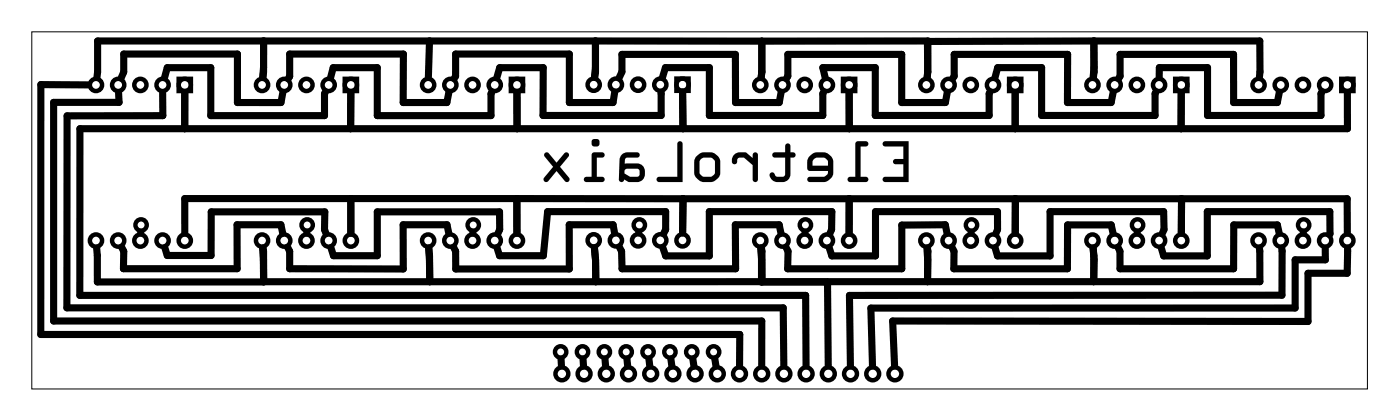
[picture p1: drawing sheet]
<svg xmlns="http://www.w3.org/2000/svg" width="160mm" height="48mm" viewBox="0 0 160 48" stroke-linecap="round" stroke-linejoin="round" font-family="sans-serif">
<path d="M3.6 3.6h152.8v40.8h-152.8z" fill="none" stroke="#000" stroke-width=".11"/>
<g fill="#000">
<path d="M101.1 16.2l-.1 .3 .2 .2h2.1v1.5h-.8a.3 .3 0 0 0-.3 .3 .3 .3 0 0 0 .3 .3h.8v1.4h-2a.3 .3 0 0 0-.3 .3 .3 .3 0 0 0 .3 .3h2.6v-4.7h-2.6zM101.1 16.2l.2-.1h2.6v4.7h-2.6a.3 .3 0 0 1-.3-.3 .3 .3 0 0 1 .3-.3h2v-1.4h-.8a.3 .3 0 0 1-.3-.3 .3 .3 0 0 1 .3-.3h.8v-1.5h-2l-.2-.1a.3 .3 0 0 1 0-.4zM97.9 16.2l-.1 .2v3.8h-.5a.3 .3 0 0 0-.3 .3 .3 .3 0 0 0 .3 .3h1.7a.3 .3 0 0 0 .3-.3 .3 .3 0 0 0-.3-.3h-.5v-3.5h.5a.3 .3 0 0 0 .3-.3 .3 .3 0 0 0-.3-.3h-.9zM97.9 16.2l.2-.1h.9a.3 .3 0 0 1 .3 .3 .3 .3 0 0 1-.3 .3h-.5v3.5h.5a.3 .3 0 0 1 .3 .3 .3 .3 0 0 1-.3 .3h-1.7a.3 .3 0 0 1-.3-.3 .3 .3 0 0 1 .3-.3h.5v-3.8zM92.7 17.8a1.44 1.44 0 0 0-.3 1.5l.3 .2h2a.5 .5 0 0 1-.3 .6l-.2 .1h-1.5a.3 .3 0 0 0-.4 .3 .3 .3 0 0 0 .4 .3h1.6l.5-.3a1.21 1.21 0 0 0 .5-.8v-1.2a1.22 1.22 0 0 0-1.1-1.1h-1zM92.7 17.8l.4-.3 .4-.1a1.53 1.53 0 0 1 1.3 .2l.3 .3 .2 .4v1.4l-.1 .5-.4 .4-.4 .2h-1.7a.3 .3 0 0 1-.4-.3 .3 .3 0 0 1 .4-.3h1.5l.2-.1a.51 .51 0 0 0 .3-.6h-2l-.3-.1a1.46 1.46 0 0 1 0-1.2zM93.1 18.2l.4-.2h.9l.3 .4v.5h-1.7a.8 .8 0 0 1 .1-.7zM93.1 18.2l-.1 .3v.4h1.7v-.5l-.3-.4h-.9zM88.4 17.5v.3l.1 .2h1.3v2l-.3 .2h-.6l-.2-.1a.38 .38 0 0 0-.2-.4 .38 .38 0 0 0-.4 .2l-.1 .1a.94 .94 0 0 0 .9 .8 1.23 1.23 0 0 0 1.4-.5l.1-.4v-1.9h.3a.3 .3 0 0 0 .3-.3 .3 .3 0 0 0-.3-.3h-.3v-.7a.3 .3 0 0 0-.3-.3 .3 .3 0 0 0-.3 .3v.7h-1.2zM88.4 17.5l.2-.1h1.2v-.7a.3 .3 0 0 1 .3-.3 .3 .3 0 0 1 .3 .3v.7h.3a.3 .3 0 0 1 .3 .3 .3 .3 0 0 1-.3 .3h-.3v1.9a.91 .91 0 0 1-.9 .9 1.14 1.14 0 0 1-1.5-.8 .32 .32 0 0 1 .4-.3 .32 .32 0 0 1 .3 .3l.1 .2h.7l.3-.2v-2h-1.3l-.1-.2zM84 17.7a.75 .75 0 0 0-.1 1h.3l.2-.5 .1-.2h.6l1 .9v1.6a.3 .3 0 0 0 .3 .3 .3 .3 0 0 0 .3-.3v-2.8a.3 .3 0 0 0-.3-.3 .3 .3 0 0 0-.3 .3v.4l-.7-.7h-.2a1.31 1.31 0 0 0-1.2 .3zM84 17.7a1.59 1.59 0 0 1 1.4-.3l.7 .7v-.4a.3 .3 0 0 1 .3-.3 .3 .3 0 0 1 .3 .3v2.8a.3 .3 0 0 1-.3 .3 .3 .3 0 0 1-.3-.3v-1.6l-1-.9h-.6l-.2 .3a.33 .33 0 0 1-.3 .5 .33 .33 0 0 1-.3-.5l.1-.4zM79.7 17.8l-.2 .4-.1 1.6 .2 .4 .4 .4a1.53 1.53 0 0 0 1.3 .2l.5-.1 .5-.5 .1-.5v-1.2a1.22 1.22 0 0 0-1.1-1.1h-1zM79.7 17.8l.4-.3 .4-.1a1.53 1.53 0 0 1 1.4 .2l.3 .3 .2 .4v1.4a1.25 1.25 0 0 1-1.1 1.1 1.53 1.53 0 0 1-1.3-.2l-.4-.4-.2-.4 .1-1.6zM80.2 18.2l.3-.2h.9l.4 .4v1.4l-.3 .3-.2 .1h-.8l-.5-.4v-1.3zM80.2 18.2l-.2 .3v1.3l.5 .4 1-.1 .3-.3v-1.4l-.4-.4h-.9zM77.6 16.2l-.1 .2v3.8h-2.1a.3 .3 0 0 0-.3 .3 .3 .3 0 0 0 .3 .3h2.7v-4.4l-.2-.2zM77.6 16.2a.3 .3 0 0 1 .3 0 .3 .3 0 0 1 .2 .2v4.4h-2.7a.3 .3 0 0 1-.3-.3 .3 .3 0 0 1 .3-.3h2.1v-3.8zM71.1 17.7l-.2 .6-.1 2.2a.3 .3 0 0 0 .3 .3 .3 .3 0 0 0 .3-.3 1.57 1.57 0 0 0 1.5 .3 1.1 1.1 0 0 0 .9-.9 1.1 1.1 0 0 0-.5-1.1l-.4-.1h-1.4v-.4a.28 .28 0 0 1 .3-.3h1.1a.3 .3 0 0 0 .3-.3 .3 .3 0 0 0-.3-.3h-1.4zM71.1 17.7l.4-.3h1.4a.3 .3 0 0 1 .3 .3 .3 .3 0 0 1-.3 .3h-1.2l-.2 .2v.5h1.4a1.1 1.1 0 0 1 .9 .8 1.1 1.1 0 0 1-.5 1.2 2.66 2.66 0 0 1-1.4 .1l-.5-.3a.3 .3 0 0 1-.3 .3 .3 .3 0 0 1-.3-.3l.1-2.2zM71.5 19.4l.2-.1h1.3l.2 .2v.4l-.1 .2-.2 .1a1.48 1.48 0 0 1-1.5-.4zM71.5 19.4l-.1 .4 .7 .4h.8l.3-.2v-.5l-.2-.2h-1.3zM67.8 17.5l-.1 .2v2.5h-.6a.3 .3 0 0 0-.3 .3 .3 .3 0 0 0 .3 .3h1.8a.3 .3 0 0 0 .3-.3 .3 .3 0 0 0-.3-.3h-.6v-2.2h.6a.3 .3 0 0 0 .3-.3 .3 .3 0 0 0-.3-.3h-.9zM67.8 17.5l.2-.1h.9a.3 .3 0 0 1 .3 .3 .3 .3 0 0 1-.3 .3h-.6v2.2h.6a.3 .3 0 0 1 .3 .3 .3 .3 0 0 1-.3 .3h-1.8a.3 .3 0 0 1-.3-.3 .3 .3 0 0 1 .3-.3h.6v-2.5zM67.6 16.3a.5 .5 0 0 0 1 0 .5 .5 0 0 0-1 0zM67.6 16.3a.5 .5 0 0 1 1 0 .5 .5 0 0 1-1 0zM62.3 17.5l-.1 .2 .1 .2 1 1.2-1.1 1.2a.31 .31 0 0 0 .1 .4 .31 .31 0 0 0 .4 0l1-1.2 .9 1.2a.31 .31 0 0 0 .5 0 .31 .31 0 0 0 0-.4l-1-1.2 .9-1.2a.3 .3 0 0 0 0-.4 .3 .3 0 0 0-.4 0l-.9 1.1-.9-1.1a.3 .3 0 0 0-.5 0zM62.3 17.5a.3 .3 0 0 1 .5 0l.9 1.1 .9-1.1a.3 .3 0 0 1 .4 0 .3 .3 0 0 1 0 .4l-.9 1.2 1 1.2a.31 .31 0 0 1 0 .4 .31 .31 0 0 1-.5 0l-.9-1.2-1 1.2a.31 .31 0 0 1-.4 0 .31 .31 0 0 1-.1-.4l1.1-1.2-1-1.2-.1-.2z"/>
<path d="M101.1 16.2l-.1 .3 .2 .2h2.1v1.5h-.8a.3 .3 0 0 0-.3 .3 .3 .3 0 0 0 .3 .3h.8v1.4h-2a.3 .3 0 0 0-.3 .3 .3 .3 0 0 0 .3 .3h2.6v-4.7h-2.6zM97.9 16.2l-.1 .2v3.8h-.5a.3 .3 0 0 0-.3 .3 .3 .3 0 0 0 .3 .3h1.7a.3 .3 0 0 0 .3-.3 .3 .3 0 0 0-.3-.3h-.5v-3.5h.5a.3 .3 0 0 0 .3-.3 .3 .3 0 0 0-.3-.3h-.9zM92.7 17.8a1.45 1.45 0 0 0-.3 1.5l.3 .2h2a.6 .6 0 0 1-.5 .7h-1.5a.3 .3 0 0 0-.4 .3 .3 .3 0 0 0 .4 .3h1.6l.5-.3a1.21 1.21 0 0 0 .5-.8v-1.2a1.22 1.22 0 0 0-1.1-1.1h-1zM93.1 18.2l.4-.2h.7a.71 .71 0 0 1 .5 .5v.4h-1.7v-.4zM88.4 17.5v.3l.1 .2h1.3v2l-.3 .2h-.6l-.2-.1a.38 .38 0 0 0-.2-.4 .38 .38 0 0 0-.4 .2 .86 .86 0 0 0 .8 .9 1.23 1.23 0 0 0 1.4-.5l.1-.4v-1.9h.3a.3 .3 0 0 0 .3-.3 .3 .3 0 0 0-.3-.3h-.3v-.7a.3 .3 0 0 0-.3-.3 .3 .3 0 0 0-.3 .3v.7h-1.2zM84 17.7a.75 .75 0 0 0-.1 1h.3l.2-.5 .1-.2h.6l1 .9v1.6a.3 .3 0 0 0 .3 .3 .3 .3 0 0 0 .3-.3v-2.8a.3 .3 0 0 0-.3-.3 .3 .3 0 0 0-.3 .3v.4l-.7-.7h-.2a1.31 1.31 0 0 0-1.2 .3zM79.7 17.8l-.2 .4-.1 1.5a1.23 1.23 0 0 0 1.1 1.1h.9l.4-.2a1.29 1.29 0 0 0 .6-.9v-1.2a1.22 1.22 0 0 0-1.1-1.1h-1zM80.2 18.2l.3-.2h.8a.71 .71 0 0 1 .5 .5v1.2l-.1 .2-.3 .3h-.9l-.4-.3-.1-.2v-1.2zM77.6 16.2l-.1 .2v3.8h-2.1a.3 .3 0 0 0-.3 .3 .3 .3 0 0 0 .3 .3h2.7v-4.4l-.2-.2zM71.1 17.7l-.2 .6-.1 2.2a.3 .3 0 0 0 .3 .3 .3 .3 0 0 0 .3-.3 1.57 1.57 0 0 0 1.5 .3 1.1 1.1 0 0 0 .9-.9 1.1 1.1 0 0 0-.5-1.1l-.4-.1h-1.4v-.5l.2-.2h1.2a.3 .3 0 0 0 .3-.3 .3 .3 0 0 0-.3-.3h-1.4zM71.5 19.4l.2-.1h1.3l.2 .2v.5l-.3 .2h-.8l-.7-.4zM67.8 17.5l-.1 .2v2.5h-.6a.3 .3 0 0 0-.3 .3 .3 .3 0 0 0 .3 .3h1.8a.3 .3 0 0 0 .3-.3 .3 .3 0 0 0-.3-.3h-.6v-2.2h.6a.3 .3 0 0 0 .3-.3 .3 .3 0 0 0-.3-.3h-.9zM67.6 16.3a.5 .5 0 0 0 1 0 .5 .5 0 0 0-1 0zM62.3 17.5l-.1 .2 .1 .2 1 1.2-1.1 1.2a.31 .31 0 0 0 .1 .4 .31 .31 0 0 0 .4 0l1-1.2 .9 1.2a.31 .31 0 0 0 .5 0 .31 .31 0 0 0 0-.4l-1-1.2 .9-1.2a.3 .3 0 0 0 0-.4 .3 .3 0 0 0-.4 0l-.9 1.1-.9-1.1a.3 .3 0 0 0-.5 0z"/>
</g>
<g fill="none" stroke="#000" stroke-width=".51">
<path d="M20.4 9h1.4v1.4h-1.4zM39.4 9h1.4v1.4h-1.4zM58.4 9h1.4v1.4h-1.4zM77.4 9h1.4v1.4h-1.4zM96.4 9h1.4v1.4h-1.4zM115.4 9h1.4v1.4h-1.4zM134.4 9h1.4v1.4h-1.4zM153.4 9h1.4v1.4h-1.4z"/>
<circle cx="11" cy="9.7" r=".7"/>
<circle cx="13.5" cy="9.7" r=".7"/>
<circle cx="16.1" cy="9.7" r=".7"/>
<circle cx="18.6" cy="9.7" r=".7"/>
<circle cx="21.1" cy="9.7" r=".7"/>
<circle cx="30" cy="9.7" r=".7"/>
<circle cx="32.5" cy="9.7" r=".7"/>
<circle cx="35.1" cy="9.7" r=".7"/>
<circle cx="37.6" cy="9.7" r=".7"/>
<circle cx="40.1" cy="9.7" r=".7"/>
<circle cx="49" cy="9.7" r=".7"/>
<circle cx="51.5" cy="9.7" r=".7"/>
<circle cx="54.1" cy="9.7" r=".7"/>
<circle cx="56.6" cy="9.7" r=".7"/>
<circle cx="59.1" cy="9.7" r=".7"/>
<circle cx="67.9" cy="9.7" r=".7"/>
<circle cx="70.5" cy="9.7" r=".7"/>
<circle cx="73" cy="9.7" r=".7"/>
<circle cx="75.5" cy="9.7" r=".7"/>
<circle cx="78.1" cy="9.7" r=".7"/>
<circle cx="87" cy="9.7" r=".7"/>
<circle cx="89.5" cy="9.7" r=".7"/>
<circle cx="92.1" cy="9.7" r=".7"/>
<circle cx="94.6" cy="9.7" r=".7"/>
<circle cx="97.1" cy="9.7" r=".7"/>
<circle cx="106" cy="9.7" r=".7"/>
<circle cx="108.5" cy="9.7" r=".7"/>
<circle cx="111.1" cy="9.7" r=".7"/>
<circle cx="113.6" cy="9.7" r=".7"/>
<circle cx="116.1" cy="9.7" r=".7"/>
<circle cx="125" cy="9.7" r=".7"/>
<circle cx="127.5" cy="9.7" r=".7"/>
<circle cx="130.1" cy="9.7" r=".7"/>
<circle cx="132.6" cy="9.7" r=".7"/>
<circle cx="135.1" cy="9.7" r=".7"/>
<circle cx="144" cy="9.7" r=".7"/>
<circle cx="146.5" cy="9.7" r=".7"/>
<circle cx="149.1" cy="9.7" r=".7"/>
<circle cx="151.6" cy="9.7" r=".7"/>
<circle cx="154.1" cy="9.7" r=".7"/>
<circle cx="11" cy="27.5" r=".7"/>
<circle cx="13.5" cy="27.5" r=".7"/>
<circle cx="16.1" cy="27.5" r=".7"/>
<circle cx="18.6" cy="27.5" r=".7"/>
<circle cx="21.1" cy="27.5" r=".7"/>
<circle cx="30" cy="27.5" r=".7"/>
<circle cx="32.5" cy="27.5" r=".7"/>
<circle cx="35.1" cy="27.5" r=".7"/>
<circle cx="37.6" cy="27.5" r=".7"/>
<circle cx="40.1" cy="27.5" r=".7"/>
<circle cx="49" cy="27.5" r=".7"/>
<circle cx="51.5" cy="27.5" r=".7"/>
<circle cx="54.1" cy="27.5" r=".7"/>
<circle cx="56.6" cy="27.5" r=".7"/>
<circle cx="59.1" cy="27.5" r=".7"/>
<circle cx="67.9" cy="27.5" r=".7"/>
<circle cx="70.5" cy="27.5" r=".7"/>
<circle cx="73" cy="27.5" r=".7"/>
<circle cx="75.5" cy="27.5" r=".7"/>
<circle cx="78.1" cy="27.5" r=".7"/>
<circle cx="87" cy="27.5" r=".7"/>
<circle cx="89.5" cy="27.5" r=".7"/>
<circle cx="92.1" cy="27.5" r=".7"/>
<circle cx="94.6" cy="27.5" r=".7"/>
<circle cx="97.1" cy="27.5" r=".7"/>
<circle cx="106" cy="27.5" r=".7"/>
<circle cx="108.5" cy="27.5" r=".7"/>
<circle cx="111.1" cy="27.5" r=".7"/>
<circle cx="113.6" cy="27.5" r=".7"/>
<circle cx="116.1" cy="27.5" r=".7"/>
<circle cx="125" cy="27.5" r=".7"/>
<circle cx="127.5" cy="27.5" r=".7"/>
<circle cx="130.1" cy="27.5" r=".7"/>
<circle cx="132.6" cy="27.5" r=".7"/>
<circle cx="135.1" cy="27.5" r=".7"/>
<circle cx="144" cy="27.5" r=".7"/>
<circle cx="146.5" cy="27.5" r=".7"/>
<circle cx="149.1" cy="27.5" r=".7"/>
<circle cx="151.6" cy="27.5" r=".7"/>
<circle cx="154.1" cy="27.5" r=".7"/>
<circle cx="64.3" cy="42.7" r=".74"/>
<circle cx="66.8" cy="42.7" r=".74"/>
<circle cx="69.4" cy="42.7" r=".74"/>
<circle cx="71.9" cy="42.7" r=".74"/>
<circle cx="74.4" cy="42.7" r=".74"/>
<circle cx="77" cy="42.7" r=".74"/>
<circle cx="79.5" cy="42.7" r=".74"/>
<circle cx="82.1" cy="42.7" r=".74"/>
<circle cx="84.6" cy="42.7" r=".74"/>
<circle cx="87.1" cy="42.7" r=".74"/>
<circle cx="89.7" cy="42.7" r=".74"/>
<circle cx="92.2" cy="42.7" r=".74"/>
<circle cx="94.8" cy="42.7" r=".74"/>
<circle cx="97.3" cy="42.7" r=".74"/>
<circle cx="99.8" cy="42.7" r=".74"/>
<circle cx="102.4" cy="42.7" r=".74"/>
</g>
<g fill="none" stroke="#000" stroke-width=".5">
<circle cx="16.1" cy="25.7" r=".65"/>
<circle cx="35.1" cy="25.7" r=".65"/>
<circle cx="54.1" cy="25.7" r=".65"/>
<circle cx="73.1" cy="25.7" r=".65"/>
<circle cx="92.1" cy="25.7" r=".65"/>
<circle cx="111.1" cy="25.7" r=".65"/>
<circle cx="130.1" cy="25.7" r=".65"/>
<circle cx="149.1" cy="25.7" r=".65"/>
<circle cx="64.1" cy="40.2" r=".65"/>
<circle cx="66.6" cy="40.2" r=".65"/>
<circle cx="69.1" cy="40.2" r=".65"/>
<circle cx="71.6" cy="40.2" r=".65"/>
<circle cx="74.1" cy="40.2" r=".65"/>
<circle cx="76.6" cy="40.2" r=".65"/>
<circle cx="79.1" cy="40.2" r=".65"/>
<circle cx="81.6" cy="40.2" r=".65"/>
</g>
<g fill="none" stroke="#000" stroke-width=".81">
<path d="M10.1 9.7h-5.4v28.5h79.9v3.6M13.6 10.6v1.1h-7.5v25h81v5.1M13.9 8.9l.3-.7v-2h13v5.5h4.9l.3-1.1M18.6 10.6v2.6h-10.9v22h81.9l.1 6.6M18.8 8.9l.3-1.2h5v5.5h13v-2.5l.1-.2M21.1 14.7v-4.1v4.1M30.2 7.7l-.1 1.1M30.2 4.7v3.5l-.1 .6M33 9l.1-.3v-2.5h13v5.5h5l.3-1.1M37.8 8.9l.3-1.2h5.1v5.5h13v-2.5l.1-.2M40.1 10.6v4.1M49.1 4.7l-.1 4.1"/>
<path d="M52 9l.1-.3v-2.5h13v5.5h5l.2-1.2M56.8 8.9l.4-1.2h4.9v5.5h13.5v-2.7M59.1 10.6v4.1M68 8.8l.1-1.1v-3v3.5l-.1 .6M70.8 8.9l.3-.7v-2h13v5.5h5l.3-1.1M75.8 8.8l.3-1.1h5.1v5.5h12.9v-2.5l.1-.2M78.1 10.5v4.2M87.2 4.7v3.5l-.1 .6M90 9l.1-.3v-2.5h13.1v5.5h5l.2-1.1M94.4 8.9l-.3-1.2h6v5.5h13.1v-2.5l.1-.2M97.1 10.6l.1 4.1M106.1 8.2l.1-3.5h-95v3.5l-.1 .6"/>
<path d="M106.1 8.2v.6M109 9l.2-.3v-2.5h12.9v5.5h5l.2-1.1M113.8 8.9l.3-1.2h5.1v5.5h12.9v-2.5l.1-.2M116.1 10.6v4.1M125.1 4.7h19v3.5v.6M125.1 4.7l.1 3.5-.1 .6M125.1 4.7h-19v3.5M125.2 7.7l-.1 1.1M128 9l.1-.3v-2.5h13v5.5h5l.3-1.1M132.6 8.8v-1.1h5.5v5.5h13v-2.5l.1-.2M135.1 10.6v4.1M154.1 10.6v4.1h-145v19h83.1v8.1"/>
<path d="M11.1 28.3v3.9h19.1l-.2-3.9M16.1 26.5v.1M30.1 28.3l.1 3.9h113.9v-3.9M32.3 26.6l-.2-.9h-5v5h-13l.1-2-.3-.4M35.1 26.5v.1M37.3 26.7l-.2-.5 .1-2h-13l-.1 5h-5l-.2-.9M40.1 22.7v3.9M49 28.3l.1 .9 .1 3zM51.3 26.6l-.2-.9h-5v5h-13v-2l-.2-.4M54.1 26.5v.1M57 26.7l.2-.5-.1-2h-13.9v5h-5l-.3-.9M59.1 22.7v3.9"/>
<path d="M68 28.3l.1 1.4 .1 2.5M70.3 26.6l-.2-.9h-5v5h-13v-2l-.2-.4M73.1 26.5v.1M75.9 26.7l.3-.5v-2h-13.6l-.4 5h-5.1l-.2-.9M78.1 22.7h76v3.9M78.1 22.7v3.9M78.1 22.7h-57v3.9M87 28.3l.1 3.9h7.6l.1 9.6M87.1 28.3l.1 3.9-.2-3.9M89.3 26.6l-.2-.9h-5l.1 5h-13l-.1-2-.2-.5M92.1 26.5v.1M94.9 26.7l.2-.5 .1-2h-14.1v5h-4.9l-.4-.9"/>
<path d="M97.1 22.7v3.9M106.1 28.3v3.9v-2.5l-.1-1.4M108.3 26.6l-.2-.9h-4.9v5h-13.1l.1-2-.3-.4M111.1 26.5v.1M113.9 26.7l.2-.5v-2h-13.9v5h-5l-.3-.9M116.2 22.7l-.1 3.9M125.1 28.3v.9v3l.1-2.5-.1-1.4M127.3 26.6l-.2-.9h-5v5h-13v-2l-.2-.4M130.1 26.5v.1M133 26.7l.2-.5-.1-2h-13v5h-6l-.3-.9M135.2 22.7l-.1 3.9M146.3 26.6l-.2-.9h-5v5h-13v-2l-.2-.4"/>
<path d="M146.6 28.3l.1 5.4h-49.5l.1 8.1M149.1 26.5v.1M151.6 28.4v1.3h-3.4v5.5h-48.6l.2 6.6M152.1 26.8v-2.6h-14v5h-5l-.3-.9M154.2 28.3l-.1 2.9h-4.5v5.5h-47.5l.2 5.1M64.2 41v.8M66.7 41l.1 .8M69.2 41l.1 .8M71.7 41l.1 .8M74.2 41l.1 .8M76.8 41l.1 .8M79.3 41l.1 .8"/>
<path d="M81.8 41l.1 .8"/>
</g>
</svg>
